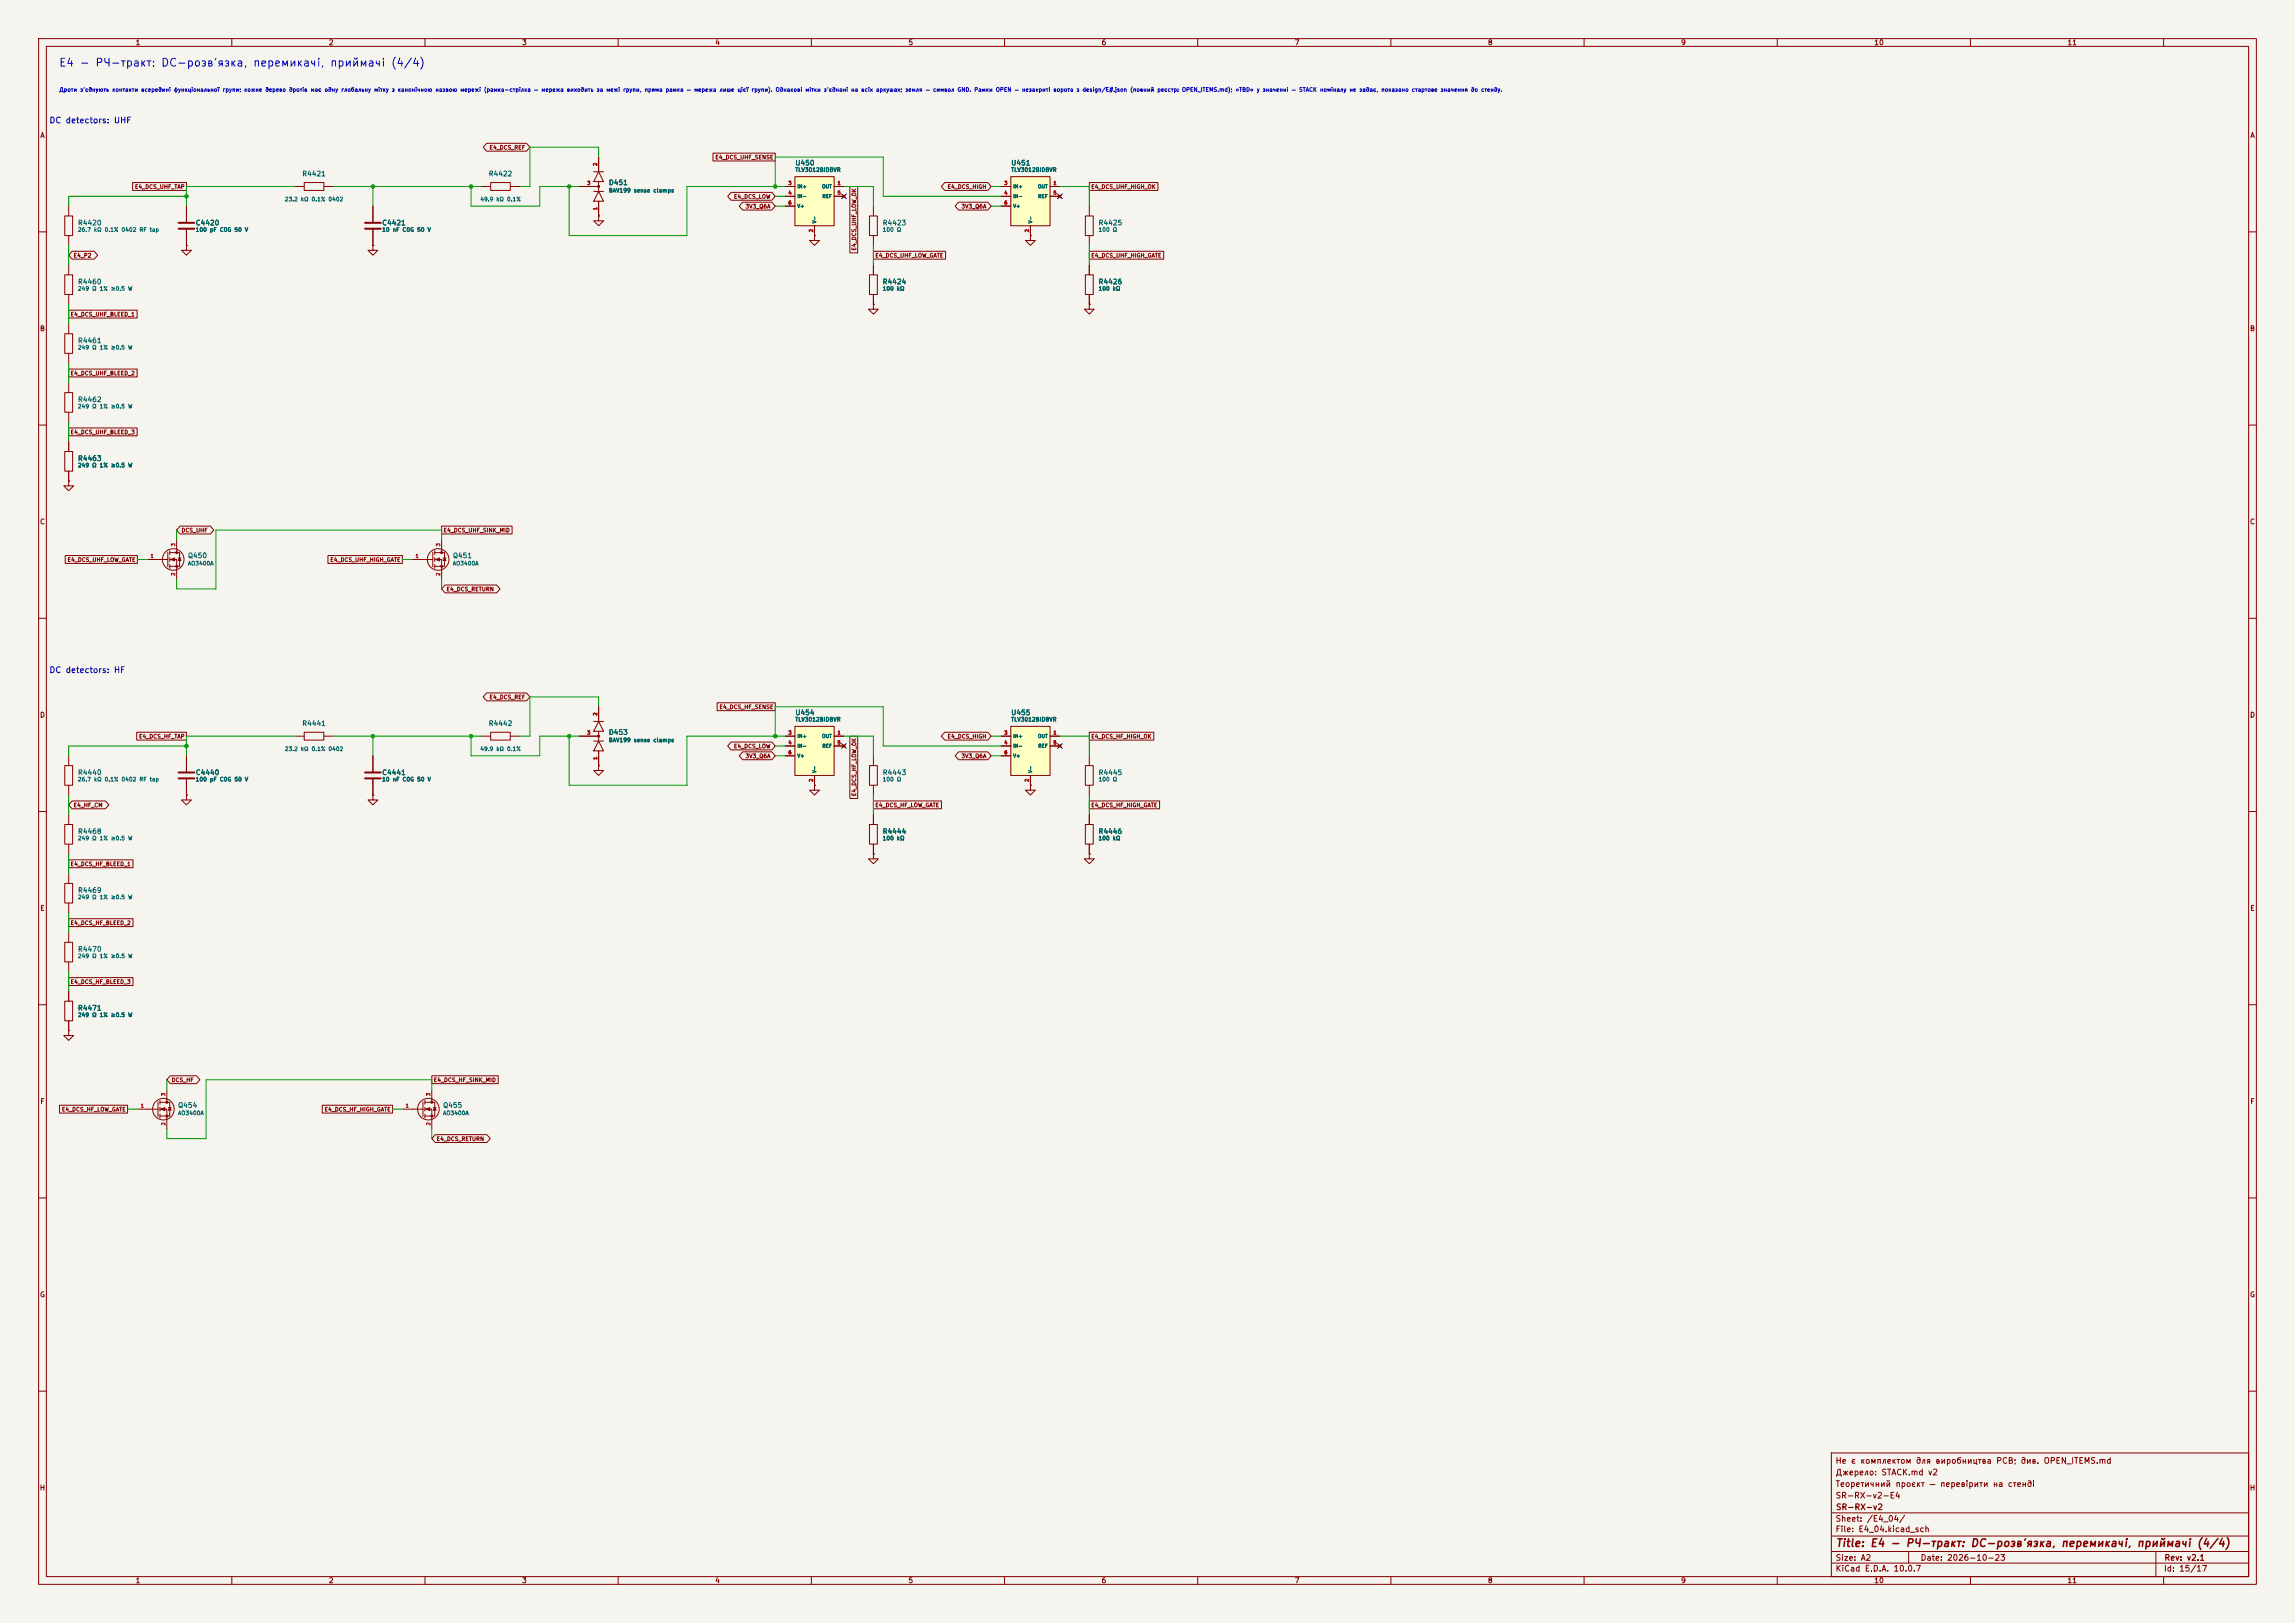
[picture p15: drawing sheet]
<svg xmlns="http://www.w3.org/2000/svg" width="594mm" height="420mm" viewBox="0 0 594 420" stroke-linecap="round" stroke-linejoin="round" font-family="sans-serif">
<defs><g id="words">
<text font-size="2" fill="#0000c2" x="15.1" y="17.7">E4 - РЧ-тракт: DC-розв'язка, перемикачі, приймачі (4/4)</text>
<text font-size="2" fill="#840000" x="475" y="400.8">Title: E4 - РЧ-тракт: DC-розв'язка, перемикачі, приймачі (4/4)</text>
<g font-size="1.5" fill="#0000c2">
<text x="12.6" y="32.3">DC detectors: UHF</text>
<text x="12.6" y="174.5">DC detectors: HF</text>
</g>
<g font-size="1.5" fill="#840000">
<text x="475" y="382.1">Джерело: STACK.md v2</text>
<text x="475" y="379.1">Не є комплектом для виробництва PCB; див. OPEN_ITEMS.md</text>
<text x="475" y="388.1">SR-RX-v2-E4</text>
<text x="475" y="385.1">Теоретичний проєкт — перевірити на стенді</text>
<text x="475" y="394.1">Sheet: /E4_04/</text>
<text x="475.1" y="391.1">SR-RX-v2</text>
<text x="475" y="396.8">File: E4_04.kicad_sch</text>
<text x="475" y="407">KiCad E.D.A. 10.0.7</text>
<text x="475" y="404.2">Size: A2</text>
<text x="497" y="404.2">Date: 2026-10-23</text>
<text x="560" y="407">Id: 15/17</text>
<text x="560.1" y="404.2">Rev: v2.1</text>
</g>
<g font-size="1.3" fill="#840000">
<text x="35" y="12">1</text>
<text x="85" y="12">2</text>
<text x="135" y="12">3</text>
<text x="185" y="12">4</text>
<text x="235" y="12">5</text>
<text x="285" y="12">6</text>
<text x="335" y="12">7</text>
<text x="385" y="12">8</text>
<text x="435" y="12">9</text>
<text x="485" y="12">10</text>
<text x="535" y="12">11</text>
<text x="10.3" y="36">A</text>
<text x="582.3" y="36">A</text>
<text x="10.2" y="86">B</text>
<text x="582.2" y="86">B</text>
<text x="10.2" y="136">C</text>
<text x="582.2" y="136">C</text>
<text x="10.2" y="186">D</text>
<text x="582.2" y="186">D</text>
<text x="10.3" y="236">E</text>
<text x="582.3" y="236">E</text>
<text x="10.3" y="286">F</text>
<text x="582.3" y="286">F</text>
<text x="10.2" y="336">G</text>
<text x="582.2" y="336">G</text>
<text x="10.2" y="386">H</text>
<text x="582.2" y="386">H</text>
<text x="35" y="410">1</text>
<text x="85" y="410">2</text>
<text x="135" y="410">3</text>
<text x="185" y="410">4</text>
<text x="235" y="410">5</text>
<text x="285" y="410">6</text>
<text x="335" y="410">7</text>
<text x="385" y="410">8</text>
<text x="435" y="410">9</text>
<text x="485" y="410">10</text>
<text x="535" y="410">11</text>
</g>
<g font-size="1.3" fill="#006464">
<text x="78.1" y="45.9">R4421</text>
<text x="126.4" y="45.9">R4422</text>
<text x="205.7" y="43.1">U450</text>
<text x="261.6" y="43.1">U451</text>
<text x="157.5" y="48.2">D451</text>
<text x="20.1" y="58.6">R4420</text>
<text x="50.5" y="58.6">C4420</text>
<text x="98.8" y="58.6">C4421</text>
<text x="228.3" y="58.6">R4423</text>
<text x="284.2" y="58.6">R4425</text>
<text x="20.1" y="73.9">R4460</text>
<text x="228.3" y="73.9">R4424</text>
<text x="284.2" y="73.9">R4426</text>
<text x="20.1" y="89.1">R4461</text>
<text x="20.1" y="104.3">R4462</text>
<text x="20.1" y="119.6">R4463</text>
<text x="48.5" y="144.7">Q450</text>
<text x="117.1" y="144.7">Q451</text>
<text x="205.7" y="185.4">U454</text>
<text x="261.6" y="185.4">U455</text>
<text x="78.1" y="188.2">R4441</text>
<text x="126.4" y="188.2">R4442</text>
<text x="157.5" y="190.4">D453</text>
<text x="20.1" y="200.9">R4440</text>
<text x="50.5" y="200.9">C4440</text>
<text x="98.8" y="200.9">C4441</text>
<text x="228.3" y="200.9">R4443</text>
<text x="284.2" y="200.9">R4445</text>
<text x="20.1" y="216.1">R4468</text>
<text x="228.3" y="216.1">R4444</text>
<text x="284.2" y="216.1">R4446</text>
<text x="20.1" y="231.3">R4469</text>
<text x="20.1" y="246.6">R4470</text>
<text x="20.1" y="261.8">R4471</text>
<text x="46" y="287">Q454</text>
<text x="114.5" y="287">Q455</text>
</g>
<text font-size="1" fill="#0000c2" x="15.2" y="24">Дроти з'єднують контакти всередині функціональної групи; кожне дерево дротів має одну глобальну мітку з канонічною назвою мережі (рамка-стрілка — мережа виходить за межі групи, пряма рамка — мережа лише цієї групи). Однакові мітки з'єднані на всіх аркушах; земля — символ GND. Рамки OPEN — незакриті ворота з design/E#.json (повний реєстр: OPEN_ITEMS.md); «TBD» у значенні — STACK номіналу не задає, показано стартове значення до стенду.</text>
<g font-size="1" fill="#840000">
<text x="126.6" y="38.9">E4_DCS_REF</text>
<text x="185" y="41.5">E4_DCS_UHF_SENSE</text>
<text x="34.8" y="49.1">E4_DCS_UHF_TAP</text>
<text x="189.8" y="51.6">E4_DCS_LOW</text>
<text x="245.1" y="49.1">E4_DCS_HIGH</text>
<text x="282.3" y="49.1">E4_DCS_UHF_HIGH_OK</text>
<text x="192.8" y="54.2">3V3_Q6A</text>
<text x="248.7" y="54.2">3V3_Q6A</text>
<text x="221.8" y="65" transform="rotate(-90 221.8 65)">E4_DCS_UHF_LOW_OK</text>
<text x="18.9" y="66.9">E4_P2</text>
<text x="226.4" y="66.9">E4_DCS_UHF_LOW_GATE</text>
<text x="282.3" y="66.9">E4_DCS_UHF_HIGH_GATE</text>
<text x="18.2" y="82.1">E4_DCS_UHF_BLEED_1</text>
<text x="18.2" y="97.4">E4_DCS_UHF_BLEED_2</text>
<text x="18.2" y="112.6">E4_DCS_UHF_BLEED_3</text>
<text x="46.9" y="138">DCS_UHF</text>
<text x="114.7" y="138">E4_DCS_UHF_SINK_MID</text>
<text x="17.4" y="145.6">E4_DCS_UHF_LOW_GATE</text>
<text x="85.4" y="145.6">E4_DCS_UHF_HIGH_GATE</text>
<text x="115.4" y="153.2">E4_DCS_RETURN</text>
<text x="126.6" y="181.2">E4_DCS_REF</text>
<text x="186.1" y="183.7">E4_DCS_HF_SENSE</text>
<text x="35.9" y="191.3">E4_DCS_HF_TAP</text>
<text x="245.1" y="191.3">E4_DCS_HIGH</text>
<text x="282.3" y="191.3">E4_DCS_HF_HIGH_OK</text>
<text x="189.8" y="193.9">E4_DCS_LOW</text>
<text x="192.8" y="196.4">3V3_Q6A</text>
<text x="248.7" y="196.4">3V3_Q6A</text>
<text x="18.9" y="209.1">E4_HF_CM</text>
<text x="221.8" y="206.1" transform="rotate(-90 221.8 206.1)">E4_DCS_HF_LOW_OK</text>
<text x="226.4" y="209.1">E4_DCS_HF_LOW_GATE</text>
<text x="282.3" y="209.1">E4_DCS_HF_HIGH_GATE</text>
<text x="18.2" y="224.4">E4_DCS_HF_BLEED_1</text>
<text x="18.2" y="239.6">E4_DCS_HF_BLEED_2</text>
<text x="18.2" y="254.8">E4_DCS_HF_BLEED_3</text>
<text x="44.3" y="280.2">DCS_HF</text>
<text x="112.1" y="280.2">E4_DCS_HF_SINK_MID</text>
<text x="15.9" y="287.9">E4_DCS_HF_LOW_GATE</text>
<text x="83.9" y="287.9">E4_DCS_HF_HIGH_GATE</text>
<text x="112.9" y="295.5">E4_DCS_RETURN</text>
</g>
<g font-size="1" fill="#006464">
<text x="205.7" y="44.7">TLV3012BIDBVR</text>
<text x="261.6" y="44.7">TLV3012BIDBVR</text>
<text x="73.6" y="52.3">23.2 kΩ 0.1% 0402</text>
<text x="124.2" y="52.3">49.9 kΩ 0.1%</text>
<text x="157.5" y="50">BAV199 sense clamps</text>
<text x="20.1" y="60.2">26.7 kΩ 0.1% 0402 RF tap</text>
<text x="50.5" y="60.2">100 pF C0G 50 V</text>
<text x="98.8" y="60.2">10 nF C0G 50 V</text>
<text x="228.3" y="60.2">100 Ω</text>
<text x="284.2" y="60.2">100 Ω</text>
<text x="20.1" y="75.4">249 Ω 1% ≥0.5 W</text>
<text x="228.3" y="75.4">100 kΩ</text>
<text x="284.2" y="75.4">100 kΩ</text>
<text x="20.1" y="90.7">249 Ω 1% ≥0.5 W</text>
<text x="20.1" y="105.9">249 Ω 1% ≥0.5 W</text>
<text x="20.1" y="121.2">249 Ω 1% ≥0.5 W</text>
<text x="48.5" y="146.6">AO3400A</text>
<text x="117.1" y="146.6">AO3400A</text>
<text x="205.7" y="187">TLV3012BIDBVR</text>
<text x="261.6" y="187">TLV3012BIDBVR</text>
<text x="73.6" y="194.6">23.2 kΩ 0.1% 0402</text>
<text x="124.2" y="194.6">49.9 kΩ 0.1%</text>
<text x="157.5" y="192.3">BAV199 sense clamps</text>
<text x="20.1" y="202.4">26.7 kΩ 0.1% 0402 RF tap</text>
<text x="50.5" y="202.4">100 pF C0G 50 V</text>
<text x="98.8" y="202.4">10 nF C0G 50 V</text>
<text x="228.3" y="202.4">100 Ω</text>
<text x="284.2" y="202.4">100 Ω</text>
<text x="20.1" y="217.7">249 Ω 1% ≥0.5 W</text>
<text x="228.3" y="217.7">100 kΩ</text>
<text x="284.2" y="217.7">100 kΩ</text>
<text x="20.1" y="232.9">249 Ω 1% ≥0.5 W</text>
<text x="20.1" y="248.2">249 Ω 1% ≥0.5 W</text>
<text x="20.1" y="263.4">249 Ω 1% ≥0.5 W</text>
<text x="46" y="288.8">AO3400A</text>
<text x="114.5" y="288.8">AO3400A</text>
</g>
<g font-size=".9" fill="#a90000">
<text x="154.7" y="43.1" transform="rotate(-90 154.7 43.1)">2</text>
<text x="151.9" y="48.1">3</text>
<text x="204" y="48.1">3</text>
<text x="204" y="50.6">4</text>
<text x="204" y="53.1">6</text>
<text x="216.7" y="48.1">1</text>
<text x="216.7" y="50.6">5</text>
<text x="259.8" y="48.1">3</text>
<text x="259.8" y="50.6">4</text>
<text x="259.8" y="53.1">6</text>
<text x="272.5" y="48.1">1</text>
<text x="272.5" y="50.6">5</text>
<text x="154.7" y="54.5" transform="rotate(-90 154.7 54.5)">1</text>
<text x="210.6" y="60.2" transform="rotate(-90 210.6 60.2)">2</text>
<text x="266.5" y="60.2" transform="rotate(-90 266.5 60.2)">2</text>
<text x="45.5" y="141.5" transform="rotate(-90 45.5 141.5)">3</text>
<text x="114.1" y="141.5" transform="rotate(-90 114.1 141.5)">3</text>
<text x="38.9" y="144.6">1</text>
<text x="45.5" y="149.1" transform="rotate(-90 45.5 149.1)">2</text>
<text x="107.4" y="144.6">1</text>
<text x="114.1" y="149.1" transform="rotate(-90 114.1 149.1)">2</text>
<text x="154.7" y="185.3" transform="rotate(-90 154.7 185.3)">2</text>
<text x="151.9" y="190.3">3</text>
<text x="204" y="190.3">3</text>
<text x="216.7" y="190.3">1</text>
<text x="259.8" y="190.3">3</text>
<text x="272.5" y="190.3">1</text>
<text x="154.7" y="196.7" transform="rotate(-90 154.7 196.7)">1</text>
<text x="204" y="192.8">4</text>
<text x="204" y="195.4">6</text>
<text x="216.7" y="192.8">5</text>
<text x="259.8" y="192.8">4</text>
<text x="259.8" y="195.4">6</text>
<text x="272.5" y="192.8">5</text>
<text x="210.6" y="202.4" transform="rotate(-90 210.6 202.4)">2</text>
<text x="266.5" y="202.4" transform="rotate(-90 266.5 202.4)">2</text>
<text x="36.3" y="286.8">1</text>
<text x="43" y="283.7" transform="rotate(-90 43 283.7)">3</text>
<text x="104.9" y="286.8">1</text>
<text x="111.6" y="283.7" transform="rotate(-90 111.6 283.7)">3</text>
<text x="43" y="291.3" transform="rotate(-90 43 291.3)">2</text>
<text x="111.6" y="291.3" transform="rotate(-90 111.6 291.3)">2</text>
</g>
<g font-size=".9" fill="#006464">
<text x="206.3" y="48.9">IN+</text>
<text x="206.3" y="51.5">IN-</text>
<text x="212.7" y="48.9">OUT</text>
<text x="212.7" y="51.5">REF</text>
<text x="262.1" y="48.9">IN+</text>
<text x="262.1" y="51.5">IN-</text>
<text x="268.5" y="48.9">OUT</text>
<text x="268.6" y="51.5">REF</text>
<text x="206.3" y="54">V+</text>
<text x="211.5" y="57.9" transform="rotate(-90 211.5 57.9)">V-</text>
<text x="262.1" y="54">V+</text>
<text x="267.4" y="57.9" transform="rotate(-90 267.4 57.9)">V-</text>
<text x="206.3" y="191.2">IN+</text>
<text x="212.7" y="191.2">OUT</text>
<text x="262.1" y="191.2">IN+</text>
<text x="268.5" y="191.2">OUT</text>
<text x="206.3" y="193.7">IN-</text>
<text x="206.3" y="196.3">V+</text>
<text x="212.7" y="193.7">REF</text>
<text x="262.1" y="193.7">IN-</text>
<text x="262.1" y="196.3">V+</text>
<text x="268.6" y="193.7">REF</text>
<text x="211.5" y="200.1" transform="rotate(-90 211.5 200.1)">V-</text>
<text x="267.4" y="200.1" transform="rotate(-90 267.4 200.1)">V-</text>
</g>
</g></defs>
<path d="M0 0h594v420h-594z" fill="#f5f4ef" stroke="#f5f4ef" stroke-width=".26"/>
<g fill="none" stroke="#840000" stroke-width=".26">
<path d="M10 10h574v400h-574zM12 12h570v396h-570zM60 10v2M110 10v2M160 10v2M210 10v2M260 10v2M310 10v2M360 10v2M410 10v2M460 10v2M510 10v2"/>
<path d="M560 10v2M154.9 55.9v1.3h1.3l-1.3 1.2-1.2-1.2h1.2M154.9 55.9h.1M10 60h2M582 60h2M10 110h2M582 110h2M10 160h2M582 160h2M10 210h2M582 210h2M10 260h2"/>
<path d="M582 260h2M10 310h2M582 310h2M10 360h2M474 376h108v32h-108zM582 360h2M474 397.5h108M474 391.5h108M60 408v2M110 408v2M160 408v2M210 408v2"/>
<path d="M260 408v2M310 408v2M360 408v2M410 408v2M460 408v2M474 404.5h108M474 401.5h108M494 401.5v3M510 408v2M558 401.5v6.5M560 408v2"/>
</g>
<path d="M205.7 188h10.2v12.7h-10.2z" fill="#ffffc2"/>
<path d="M203.2 190.5h2.5M203.2 193h2.5M203.2 195.6h2.5M205.7 188h10.2v12.7h-10.2zM215.9 190.5h2.5M215.9 193h2.5M218.1 192.7l.7 .7M218.8 192.7l-.7 .7M210.8 200.7v2.5M266.7 203.2v1.3h1.3l-1.3 1.2-1.3-1.2h1.3M266.7 203.2h.1" fill="none" stroke="#840000" stroke-width=".26"/>
<path d="M261.6 188h10.2v12.7h-10.2z" fill="#ffffc2"/>
<g fill="none" stroke="#840000" stroke-width=".26">
<path d="M96.5 53.3v4.4M96.5 59.2v4.3M124.5 48.3h2.5M127 47.2h5.1v2.1h-5.1zM132.1 48.3h2.5M149.9 48.3h5M153.7 44.5h2.5M153.7 49.5h2.5M154.9 44.5l1.3 2.5h-2.5zM154.9 49.5l1.3 2.6h-2.5zM154.9 40.6v3.9M154.9 47v2.5"/>
<path d="M154.9 52.1v3.8M210.8 61v1.2h1.3l-1.3 1.3-1.3-1.3h1.3M210.8 61h.1M114.3 139.7v3.3M106.7 144.8h5.3M112 142.9v3.8M112.5 143h2.6v3.6h-2.6M112.5 144.8h1.8v5.1M112.5 142.5v1M112.5 144.3v1M112.5 146.1v1M114.7 144.4h.7"/>
<path d="M115.1 144.4l.3 .6h-.7zM76.2 190.5h2.5M78.7 189.5h5.1v2h-5.1zM83.8 190.5h2.6M96.5 195.6v4.3M259.1 190.5h2.5M259.1 193h2.5M259.1 195.6h2.5M261.6 188h10.2v12.7h-10.2zM271.8 190.5h2.5M271.8 193h2.5M273.9 192.7l.8 .7"/>
<path d="M274.7 192.7l-.8 .7M280.9 198.1h2.1v5.1h-2.1zM281.9 195.6v2.5M96.5 201.4v4.3M225 213.4h2.1v5h-2.1zM226.1 210.8v2.6M226.1 218.4v2.6M266.7 200.7v2.5M280.9 213.4h2.1v5h-2.1zM281.9 203.2v2.5M281.9 210.8v2.6M281.9 218.4v2.6"/>
<path d="M281.9 221v1.3h1.3l-1.3 1.2-1.2-1.2h1.2M281.9 221h.1"/>
<circle cx="113.4" cy="144.8" r="2.79"/>
</g>
<path d="M94.5 57.7h4.1M94.5 59.2h4.1M94.5 199.9h4.1M94.5 201.4h4.1" fill="none" stroke="#840000" stroke-width=".51"/>
<g fill="#840000" stroke="#840000" stroke-width=".26">
<path d="M112.8 144.8l1-.4v.8z"/>
<circle cx="114.3" cy="143" r=".25"/>
<circle cx="114.3" cy="146.6" r=".25"/>
<circle cx="154.9" cy="48.3" r=".25"/>
</g>
<path d="M205.7 45.7h10.2v12.7h-10.2z" fill="#ffffc2"/>
<g fill="none" stroke="#840000" stroke-width=".26">
<path d="M48.3 53.3v4.4M48.3 59.2v4.3M76.2 48.3h2.5M78.7 47.2h5.1v2.1h-5.1zM83.8 48.3h2.6M203.2 48.3h2.5M203.2 50.8h2.5M203.2 53.3h2.5M205.7 45.7h10.2v12.7h-10.2zM210.8 58.4v2.6M215.9 48.3h2.5M215.9 50.8h2.5"/>
<path d="M218.1 50.4l.7 .8M218.8 50.4l-.7 .8M96.5 63.5v1.3h1.3l-1.3 1.2-1.3-1.2h1.3M96.5 63.5h.1M225 71.1h2.1v5.1h-2.1zM226.1 68.6v2.5M226.1 76.2v2.5M266.7 61v1.2h1.3l-1.3 1.3-1.3-1.3h1.3M266.7 61h.1M16.8 86.4h2v5h-2zM17.8 83.8v2.6M17.8 91.4v2.6"/>
<path d="M17.8 99.1v2.5M16.8 101.6h2v5.1h-2zM16.8 116.8h2v5.1h-2zM17.8 106.7v2.5M17.8 114.3v2.5M17.8 124.5v1.2h1.2l-1.2 1.3-1.3-1.3h1.3M17.8 124.5h.1M17.8 121.9v2.6M45.7 139.7v3.3M38.1 144.8h5.3M43.4 142.9v3.8M43.9 143h2.6v3.6h-2.6"/>
<path d="M43.9 144.8h1.8v5.1M43.9 142.5v1M43.9 144.3v1M43.9 146.1v1M46.1 144.4h.8M46.5 144.4l.4 .6h-.8zM16.8 198.1h2v5.1h-2zM17.8 195.6v2.5M48.3 195.6v4.3M124.5 190.5h2.5M127 189.5h5.1v2h-5.1zM132.1 190.5h2.5"/>
<path d="M149.9 190.5h5M153.7 186.7h2.5M153.7 191.8h2.5M154.9 198.1v1.3h1.3l-1.3 1.3-1.2-1.3h1.2M154.9 198.1h.1M154.9 186.7l1.3 2.5h-2.5zM154.9 191.8l1.3 2.5h-2.5zM154.9 182.9v3.8M154.9 189.2v2.6M154.9 194.3v3.8M225 198.1h2.1v5.1h-2.1zM226.1 195.6v2.5"/>
<path d="M16.8 213.4h2v5h-2zM17.8 203.2v2.5M17.8 210.8v2.6M17.8 218.4v2.6M48.3 205.7v1.3h1.2l-1.2 1.3-1.3-1.3h1.3M48.3 205.7h.1M48.3 201.4v4.3M96.5 205.7v1.3h1.3l-1.3 1.3-1.3-1.3h1.3M96.5 205.7h.1M210.8 203.2v1.3h1.3l-1.3 1.2-1.3-1.2h1.3M210.8 203.2h.1M226.1 203.2v2.5"/>
<path d="M16.8 228.6h2v5.1h-2zM17.8 226.1v2.5M17.8 233.7v2.5M226.1 221v1.3h1.2l-1.2 1.2-1.3-1.2h1.3M226.1 221h.1M16.8 243.8h2v5.1h-2zM16.8 259.1h2v5.1h-2zM17.8 241.3v2.5M17.8 248.9v2.6M17.8 256.5v2.6M17.8 266.7v1.3h1.2l-1.2 1.2-1.3-1.2h1.3M17.8 266.7h.1"/>
<path d="M17.8 264.2v2.5M35.6 287h5.3M40.9 285.1v3.8M41.4 285.2h2.5v3.6h-2.5M41.4 287h1.8v5.1M41.4 284.7v1.1M41.4 286.5v1M41.4 288.3v1M43.2 281.9v3.3M43.6 286.6h.7M43.9 286.6l.4 .7h-.7zM104.1 287h5.4"/>
<path d="M109.5 285.1v3.8M110 285.2h2.5v3.6h-2.5M110 287h1.8v5.1M110 284.7v1.1M110 286.5v1M110 288.3v1M111.8 281.9v3.3M112.1 286.6h.8M112.5 286.6l.4 .7h-.8z"/>
<circle cx="44.8" cy="144.8" r="2.79"/>
<circle cx="42.3" cy="287" r="2.79"/>
<circle cx="110.9" cy="287" r="2.79"/>
</g>
<g fill="#840000" stroke="#840000" stroke-width=".26">
<path d="M110.2 287l1.1-.4v.8z"/>
<path d="M41.7 287l1-.4v.8z"/>
<path d="M44.2 144.8l1-.4v.8z"/>
<circle cx="111.8" cy="285.2" r=".25"/>
<circle cx="111.8" cy="288.8" r=".25"/>
<circle cx="154.9" cy="190.5" r=".25"/>
<circle cx="43.2" cy="285.2" r=".25"/>
<circle cx="43.2" cy="288.8" r=".25"/>
<circle cx="45.7" cy="143" r=".25"/>
<circle cx="45.7" cy="146.6" r=".25"/>
</g>
<path d="M46.2 57.7h4.1M46.2 59.2h4.1M46.2 199.9h4.1M46.2 201.4h4.1" fill="none" stroke="#840000" stroke-width=".51"/>
<path d="M261.6 45.7h10.2v12.7h-10.2z" fill="#ffffc2"/>
<g fill="none" stroke="#840000" stroke-width=".26">
<path d="M126 37.1h10.3l.9 1-.9 1h-10.3l-.9-1zM184.5 39.6h16.2v2.1h-16.2zM16.8 55.9h2v5.1h-2zM17.8 53.3v2.6M34.3 47.2h14v2.1h-14zM48.3 53.3v4.4M48.3 59.2v4.3M96.5 53.3v4.4M96.5 59.2v4.3M149.9 48.3h5M154.9 55.9h.1M154.9 40.6v3.9"/>
<path d="M154.9 52.1v3.8M189.2 49.8h10.6l.9 1-.9 1h-10.6l-.9-1zM192.2 52.3h7.6l.9 1-.9 1.1h-7.6l-.9-1.1zM203.2 48.3h2.5M203.2 50.8h2.5M203.2 53.3h2.5M210.8 58.4v2.6M215.9 48.3h2.5M215.9 50.8h2.5M218.1 50.4l.7 .8M218.8 50.4l-.7 .8M220 48.3h2v17.1h-2z"/>
<path d="M225 55.9h2.1v5.1h-2.1zM226.1 53.3v2.6M244.5 47.2h11.2l.8 1.1-.8 1h-11.2l-.9-1zM248.1 52.3h7.6l.8 1-.8 1.1h-7.6l-.9-1.1zM259.1 48.3h2.5M259.1 50.8h2.5M259.1 53.3h2.5M261.6 45.7h10.2v12.7h-10.2zM266.7 58.4v2.6M271.8 48.3h2.5M271.8 50.8h2.5M273.9 50.4l.8 .8"/>
<path d="M274.7 50.4l-.8 .8M280.9 55.9h2.1v5.1h-2.1zM281.9 47.2h17.8v2.1h-17.8zM281.9 53.3v2.6M16.8 71.1h2v5.1h-2zM17.8 61v2.5M17.8 68.6v2.5M17.8 76.2v2.5M18.7 65h5.7l.9 1-.9 1.1h-5.7l-.9-1.1zM48.3 63.5v1.3h1.2l-1.2 1.2-1.3-1.2h1.3M48.3 63.5h.1M96.5 63.5h.1"/>
<path d="M210.8 61h.1M226.1 78.7v1.3h1.2l-1.2 1.3-1.3-1.3h1.3M226.1 78.7h.1M226.1 65h18.6v2.1h-18.6zM226.1 61v2.5M226.1 68.6v2.5M226.1 76.2v2.5M266.7 61h.1M280.9 71.1h2.1v5.1h-2.1zM281.9 78.7v1.3h1.3l-1.3 1.3-1.2-1.3h1.2M281.9 78.7h.1M281.9 65h19.3v2.1h-19.3z"/>
<path d="M281.9 61v2.5M281.9 68.6v2.5M281.9 76.2v2.5M17.8 95.5h17.7v2h-17.7zM17.8 80.3h17.7v2h-17.7zM17.8 110.7h17.7v2.1h-17.7zM17.8 114.3v2.5M17.8 124.5h.1M17.8 121.9v2.6M46.6 136.1h7.8l.9 1.1-.9 1h-7.8l-.9-1zM114.3 136.1h18.2v2.1h-18.2zM16.9 143.8h18.7v2h-18.7z"/>
<path d="M84.9 143.8h19.2v2h-19.2zM115.2 151.4h13.3l.9 1-.9 1h-13.3l-.9-1zM126 179.3h10.3l.9 1-.9 1.1h-10.3l-.9-1.1zM35.4 189.5h12.9v2h-12.9zM48.3 195.6v4.3M96.5 195.6v4.3M149.9 190.5h5M154.9 198.1h.1M154.9 182.9v3.8M154.9 194.3v3.8M185.6 181.9h15.1v2h-15.1zM189.2 192h10.6l.9 1-.9 1.1h-10.6l-.9-1.1z"/>
<path d="M192.2 194.6h7.6l.9 1-.9 1h-7.6l-.9-1zM203.2 190.5h2.5M203.2 193h2.5M203.2 195.6h2.5M215.9 190.5h2.5M215.9 193h2.5M218.1 192.7l.7 .7M218.8 192.7l-.7 .7M220 190.5h2v16.1h-2zM244.5 189.5h11.2l.8 1-.8 1h-11.2l-.9-1zM248.1 194.6h7.6l.8 1-.8 1h-7.6l-.9-1zM259.1 190.5h2.5"/>
<path d="M259.1 193h2.5M259.1 195.6h2.5M271.8 190.5h2.5M271.8 193h2.5M273.9 192.7l.8 .7M274.7 192.7l-.8 .7M281.9 189.5h16.7v2h-16.7zM18.7 207.3h8.6l.9 1-.9 1h-8.6l-.9-1zM48.3 205.7h.1M48.3 201.4v4.3M96.5 205.7h.1M96.5 201.4v4.3"/>
<path d="M210.8 203.2h.1M210.8 200.7v2.5M226.1 207.3h17.6v2h-17.6zM226.1 210.8v2.6M226.1 218.4v2.6M266.7 203.2h.1M266.7 200.7v2.5M281.9 207.3h18.2v2h-18.2zM281.9 210.8v2.6M281.9 218.4v2.6M17.8 222.5h16.6v2h-16.6zM17.8 237.7h16.6v2.1h-16.6z"/>
<path d="M226.1 221h.1M281.9 221h.1M17.8 253h16.6v2h-16.6zM17.8 256.5v2.6M17.8 266.7h.1M17.8 264.2v2.5M44.1 278.4h6.7l.9 1-.9 1h-6.7l-.9-1zM111.8 278.4h17.1v2h-17.1zM15.4 286h17.6v2h-17.6zM83.4 286h18.2v2h-18.2zM112.6 293.6h13.4l.9 1-.9 1.1h-13.4l-.8-1.1z"/>
</g>
<g fill="none" stroke="#009600" stroke-width=".26">
<path d="M48.3 50.8h-30.5v2.5M76.2 48.3h-27.9v5M86.4 48.3h38.1M96.5 48.3v5M121.9 48.3v5h17.8v-5h10.2M147.3 48.3v12.7h30.5v-12.7h25.4M154.9 40.6v-2.5h-17.7v10.2h-2.6M200.7 50.8h2.5M200.7 48.3v-7.7h27.9v10.2h30.5M200.7 53.3h2.5M218.4 48.3h7.7v5M256.5 48.3h2.6"/>
<path d="M256.5 53.3h2.6M274.3 48.3h7.6v5M17.8 63.5v5.1M17.8 78.7v5.1M226.1 63.5v5.1M281.9 63.5v5.1M17.8 94v5.1M17.8 109.2v5.1M45.7 137.2v2.5M114.3 139.7v-2.5h-58.4v15.2h-10.2v-2.5M35.6 144.8h2.5M104.1 144.8h2.6"/>
<path d="M114.3 149.9v2.5M48.3 193h-30.5v2.6M76.2 190.5h-27.9v5.1M86.4 190.5h38.1M96.5 190.5v5.1M121.9 190.5v5.1h17.8v-5.1h10.2M147.3 190.5v12.7h30.5v-12.7h25.4M154.9 182.9v-2.6h-17.7v10.2h-2.6M200.7 190.5v-7.6h27.9v10.1h30.5M200.7 195.6h2.5M200.7 193h2.5M218.4 190.5h7.7v5.1"/>
<path d="M256.5 190.5h2.6M256.5 195.6h2.6M274.3 190.5h7.6v5.1M17.8 205.7v5.1M226.1 205.7v5.1M281.9 205.7v5.1M17.8 221v5.1M17.8 236.2v5.1M17.8 251.5v5M43.2 279.4v2.5M33 287h2.6M101.6 287h2.5"/>
<path d="M111.8 281.9v-2.5h-58.5v15.2h-10.1v-2.5M111.8 292.1v2.5"/>
</g>
<path d="M217.8 50.2l1.2 1.2M219 50.2l-1.2 1.2M273.7 50.2l1.2 1.2M274.9 50.2l-1.2 1.2M217.8 192.4l1.2 1.2M219 192.4l-1.2 1.2M273.7 192.4l1.2 1.2M274.9 192.4l-1.2 1.2" fill="none" stroke="#000084" stroke-width=".26"/>
<g fill="#009600" stroke="#009600" stroke-width=".26">
<circle cx="48.3" cy="50.8" r=".46"/>
<circle cx="96.5" cy="48.3" r=".46"/>
<circle cx="147.3" cy="48.3" r=".46"/>
<circle cx="121.9" cy="48.3" r=".46"/>
<circle cx="200.7" cy="48.3" r=".46"/>
<circle cx="96.5" cy="190.5" r=".46"/>
<circle cx="48.3" cy="193" r=".46"/>
<circle cx="200.7" cy="190.5" r=".46"/>
<circle cx="121.9" cy="190.5" r=".46"/>
<circle cx="147.3" cy="190.5" r=".46"/>
</g>
<use href="#words"/>
</svg>
